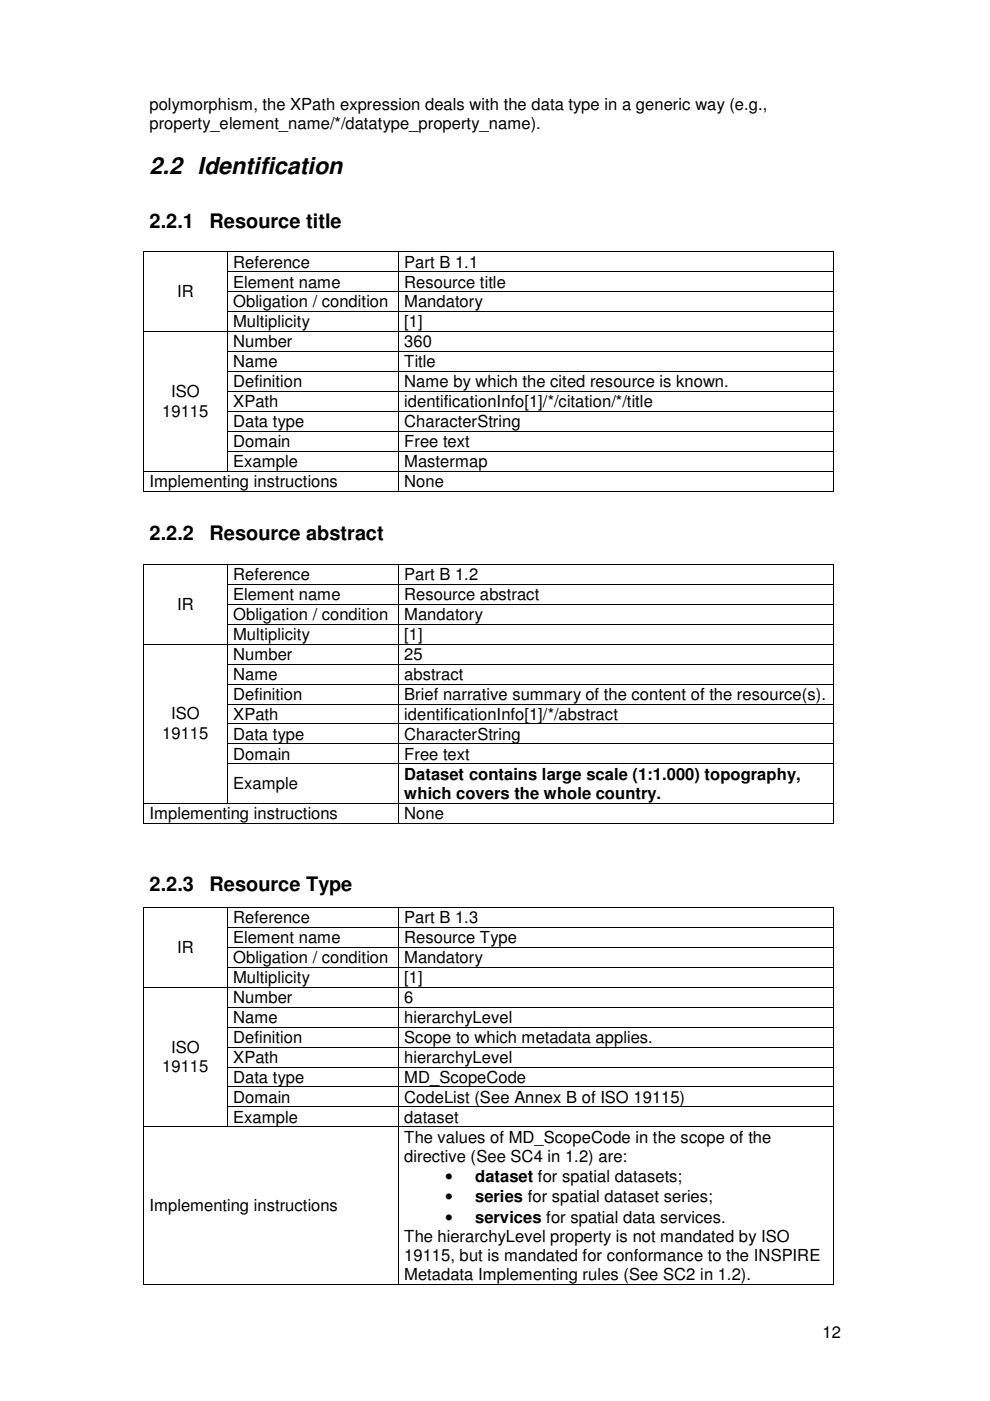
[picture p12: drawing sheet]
<svg xmlns="http://www.w3.org/2000/svg" width="210mm" height="297mm" viewBox="0 0 210 297" stroke-linecap="round" stroke-linejoin="round" font-family="sans-serif">
<defs><g id="words">
<text font-size="5" x="31.7" y="36.9">2.2 Identification</text>
<g font-size="4.2">
<text x="31.7" y="48.3">2.2.1</text>
<text x="44.4" y="48.3">Resource title</text>
<text x="31.7" y="114.5">2.2.2</text>
<text x="44.4" y="114.5">Resource abstract</text>
<text x="31.7" y="188.9">2.2.3</text>
<text x="44.4" y="188.9">Resource Type</text>
</g>
<g font-size="3.5">
<text x="31.7" y="23.2">polymorphism, the XPath expression deals with the data type in a generic way (e.g.,</text>
<text x="31.7" y="27.3">property_element_name/*/datatype_property_name).</text>
<text x="49.4" y="56.7">Reference</text>
<text x="85.7" y="56.7">Part B 1.1</text>
<text x="37.5" y="63">IR</text>
<text x="49.4" y="61">Element name</text>
<text x="49.4" y="65.2">Obligation / condition</text>
<text x="85.7" y="65.2">Mandatory</text>
<text x="85.7" y="61">Resource title</text>
<text x="49.4" y="69.4">Multiplicity</text>
<text x="85.7" y="69.4">[1]</text>
<text x="49.4" y="73.7">Number</text>
<text x="49.4" y="77.9">Name</text>
<text x="85.7" y="77.9">Title</text>
<text x="85.7" y="73.7">360</text>
<text x="49.4" y="82.1">Definition</text>
<text x="85.7" y="82.1">Name by which the cited resource is known.</text>
<text x="34.4" y="88.3">19115</text>
<text x="36.3" y="84.2">ISO</text>
<text x="49.4" y="86.4">XPath</text>
<text x="85.7" y="86.4">identificationInfo[1]/*/citation/*/title</text>
<text x="49.4" y="90.6">Data type</text>
<text x="49.4" y="94.8">Domain</text>
<text x="85.7" y="94.8">Free text</text>
<text x="85.7" y="90.6">CharacterString</text>
<text x="49.4" y="99.1">Example</text>
<text x="85.7" y="99.1">Mastermap</text>
<text x="31.7" y="103.3">Implementing instructions</text>
<text x="85.7" y="103.3">None</text>
<text x="49.4" y="123">Reference</text>
<text x="85.7" y="123">Part B 1.2</text>
<text x="37.5" y="129.2">IR</text>
<text x="49.4" y="127.2">Element name</text>
<text x="49.4" y="131.4">Obligation / condition</text>
<text x="85.7" y="131.4">Mandatory</text>
<text x="85.7" y="127.2">Resource abstract</text>
<text x="49.4" y="135.7">Multiplicity</text>
<text x="85.7" y="135.7">[1]</text>
<text x="49.4" y="139.9">Number</text>
<text x="85.7" y="139.9">25</text>
<text x="49.4" y="144.1">Name</text>
<text x="49.4" y="148.4">Definition</text>
<text x="85.7" y="148.4">Brief narrative summary of the content of the resource(s).</text>
<text x="85.7" y="144.1">abstract</text>
<text x="36.3" y="152.5">ISO</text>
<text x="49.4" y="152.6">XPath</text>
<text x="85.7" y="152.6">identificationInfo[1]/*/abstract</text>
<text x="34.4" y="156.6">19115</text>
<text x="49.4" y="156.8">Data type</text>
<text x="49.4" y="161.1">Domain</text>
<text x="85.7" y="161.1">Free text</text>
<text x="85.7" y="156.8">CharacterString</text>
<text x="49.4" y="167.3">Example</text>
<text x="85.7" y="165.3">Dataset contains large scale (1:1.000) topography,</text>
<text x="31.7" y="173.6">Implementing instructions</text>
<text x="85.7" y="169.3">which covers the whole country.</text>
<text x="85.7" y="173.6">None</text>
<text x="49.4" y="195.7">Reference</text>
<text x="85.7" y="195.7">Part B 1.3</text>
<text x="37.5" y="202">IR</text>
<text x="49.4" y="199.9">Element name</text>
<text x="85.7" y="199.9">Resource Type</text>
<text x="49.4" y="208.4">Multiplicity</text>
<text x="49.4" y="204.2">Obligation / condition</text>
<text x="85.7" y="204.2">Mandatory</text>
<text x="85.7" y="208.4">[1]</text>
<text x="49.4" y="212.6">Number</text>
<text x="85.7" y="212.6">6</text>
<text x="49.4" y="216.9">Name</text>
<text x="49.4" y="221.1">Definition</text>
<text x="85.7" y="221.1">Scope to which metadata applies.</text>
<text x="85.7" y="216.9">hierarchyLevel</text>
<text x="34.4" y="227.3">19115</text>
<text x="36.3" y="223.2">ISO</text>
<text x="49.4" y="225.3">XPath</text>
<text x="85.7" y="225.3">hierarchyLevel</text>
<text x="49.4" y="229.6">Data type</text>
<text x="49.4" y="233.8">Domain</text>
<text x="85.7" y="233.8">CodeList (See Annex B of ISO 19115)</text>
<text x="85.7" y="229.6">MD_ScopeCode</text>
<text x="49.4" y="238">Example</text>
<text x="85.7" y="238">dataset</text>
<text x="85.7" y="242.3">The values of MD_ScopeCode in the scope of the</text>
<text x="85.7" y="246.3">directive (See SC4 in 1.2) are:</text>
<text x="94.4" y="250.6">•</text>
<text x="100.8" y="250.6">dataset for spatial datasets;</text>
<text x="31.7" y="256.8">Implementing instructions</text>
<text x="94.4" y="254.9">•</text>
<text x="100.8" y="254.9">series for spatial dataset series;</text>
<text x="85.7" y="263.3">The hierarchyLevel property is not mandated by ISO</text>
<text x="94.4" y="259.2">•</text>
<text x="100.8" y="259.2">services for spatial data services.</text>
<text x="85.7" y="267.3">19115, but is mandated for conformance to the INSPIRE</text>
<text x="85.7" y="271.4">Metadata Implementing rules (See SC2 in 1.2).</text>
<text x="174.4" y="283.7">12</text>
</g>
</g></defs>
<g fill="#000">
<path d="M30.4 53.3h.2v.2h-.2zM30.4 57.5h.2v.2h-.2zM48.1 53.3h.2v.2h-.2zM48.1 57.5h.2v.2h-.2zM84.4 53.3h.2v.2h-.2zM84.4 57.5h.2v.2h-.2zM176.7 53.3h.2v.2h-.2zM176.7 57.5h.2v.2h-.2zM30.4 61.8h.2v.1h-.2zM30.4 66h.2v.2h-.2zM30.4 70.2h.2v.2h-.2zM30.4 74.5h.2v.1h-.2z"/>
<path d="M30.4 78.7h.2v.2h-.2zM48.1 61.8h.2v.1h-.2zM48.1 66h.2v.2h-.2zM48.1 70.2h.2v.2h-.2zM48.1 74.5h.2v.1h-.2zM48.1 78.7h.2v.2h-.2zM84.4 61.8h.2v.1h-.2zM84.4 66h.2v.2h-.2zM84.4 70.2h.2v.2h-.2zM84.4 74.5h.2v.1h-.2zM84.4 78.7h.2v.2h-.2zM176.7 61.8h.2v.1h-.2z"/>
<path d="M176.7 66h.2v.2h-.2zM176.7 70.2h.2v.2h-.2zM176.7 74.5h.2v.1h-.2zM176.7 78.7h.2v.2h-.2zM30.4 82.9h.2v.2h-.2zM30.4 87.2h.2v.1h-.2zM30.4 91.4h.2v.2h-.2zM30.4 95.6h.2v.2h-.2zM48.1 82.9h.2v.2h-.2zM48.1 87.2h.2v.1h-.2zM48.1 91.4h.2v.2h-.2zM48.1 95.6h.2v.2h-.2z"/>
<path d="M84.4 82.9h.2v.2h-.2zM84.4 87.2h.2v.1h-.2zM84.4 91.4h.2v.2h-.2zM84.4 95.6h.2v.2h-.2zM176.7 82.9h.2v.2h-.2zM176.7 87.2h.2v.1h-.2zM176.7 91.4h.2v.2h-.2zM176.7 95.6h.2v.2h-.2zM30.4 99.9h.2v.1h-.2zM30.4 104.1h.2v.2h-.2zM30.4 119.5h.2v.2h-.2zM48.1 99.9h.2v.1h-.2z"/>
<path d="M48.1 119.5h.2v.2h-.2zM84.4 99.9h.2v.1h-.2zM84.4 104.1h.2v.2h-.2zM84.4 119.5h.2v.2h-.2zM176.7 99.9h.2v.1h-.2zM176.7 104.1h.2v.2h-.2zM176.7 119.5h.2v.2h-.2zM30.4 123.8h.2v.2h-.2zM30.4 128h.2v.2h-.2zM30.4 132.2h.2v.2h-.2zM30.4 136.5h.2v.2h-.2zM48.1 123.8h.2v.2h-.2z"/>
<path d="M48.1 128h.2v.2h-.2zM48.1 132.2h.2v.2h-.2zM48.1 136.5h.2v.2h-.2zM84.4 123.8h.2v.2h-.2zM84.4 128h.2v.2h-.2zM84.4 132.2h.2v.2h-.2zM84.4 136.5h.2v.2h-.2zM176.7 123.8h.2v.2h-.2zM176.7 128h.2v.2h-.2zM176.7 132.2h.2v.2h-.2zM176.7 136.5h.2v.2h-.2zM30.4 140.7h.2v.2h-.2z"/>
<path d="M30.4 144.9h.2v.2h-.2zM30.4 149.2h.2v.2h-.2zM30.4 153.4h.2v.2h-.2zM30.4 157.6h.2v.2h-.2zM48.1 140.7h.2v.2h-.2zM48.1 144.9h.2v.2h-.2zM48.1 149.2h.2v.2h-.2zM48.1 153.4h.2v.2h-.2zM48.1 157.6h.2v.2h-.2zM84.4 140.7h.2v.2h-.2zM84.4 144.9h.2v.2h-.2zM84.4 149.2h.2v.2h-.2z"/>
<path d="M84.4 153.4h.2v.2h-.2zM84.4 157.6h.2v.2h-.2zM176.7 140.7h.2v.2h-.2zM176.7 144.9h.2v.2h-.2zM176.7 149.2h.2v.2h-.2zM176.7 153.4h.2v.2h-.2zM176.7 157.6h.2v.2h-.2zM30.4 161.9h.2v.2h-.2zM30.4 170.2h.2v.1h-.2zM30.4 174.4h.2v.2h-.2zM48.1 161.9h.2v.2h-.2zM48.1 170.2h.2v.1h-.2z"/>
<path d="M84.4 161.9h.2v.2h-.2zM84.4 170.2h.2v.1h-.2zM84.4 174.4h.2v.2h-.2zM176.7 161.9h.2v.2h-.2zM176.7 170.2h.2v.1h-.2zM176.7 174.4h.2v.2h-.2zM30.4 192.3h.2v.1h-.2zM30.4 196.5h.2v.2h-.2zM48.1 192.3h.2v.1h-.2zM48.1 196.5h.2v.2h-.2zM84.4 192.3h.2v.1h-.2zM84.4 196.5h.2v.2h-.2z"/>
<path d="M176.7 192.3h.2v.1h-.2zM176.7 196.5h.2v.2h-.2zM30.4 200.7h.2v.2h-.2zM30.4 205h.2v.1h-.2zM30.4 209.2h.2v.2h-.2zM30.4 213.4h.2v.2h-.2zM30.4 217.7h.2v.1h-.2zM48.1 200.7h.2v.2h-.2zM48.1 205h.2v.1h-.2zM48.1 209.2h.2v.2h-.2zM48.1 213.4h.2v.2h-.2zM48.1 217.7h.2v.1h-.2z"/>
<path d="M84.4 200.7h.2v.2h-.2zM84.4 205h.2v.1h-.2zM84.4 209.2h.2v.2h-.2zM84.4 213.4h.2v.2h-.2zM84.4 217.7h.2v.1h-.2zM176.7 200.7h.2v.2h-.2zM176.7 205h.2v.1h-.2zM176.7 209.2h.2v.2h-.2zM176.7 213.4h.2v.2h-.2zM176.7 217.7h.2v.1h-.2zM30.4 221.9h.2v.2h-.2zM30.4 226.1h.2v.2h-.2z"/>
<path d="M30.4 230.4h.2v.1h-.2zM30.4 234.6h.2v.2h-.2zM30.4 238.8h.2v.2h-.2zM48.1 221.9h.2v.2h-.2zM48.1 226.1h.2v.2h-.2zM48.1 230.4h.2v.1h-.2zM48.1 234.6h.2v.2h-.2zM48.1 238.8h.2v.2h-.2zM84.4 221.9h.2v.2h-.2zM84.4 226.1h.2v.2h-.2zM84.4 230.4h.2v.1h-.2zM84.4 234.6h.2v.2h-.2z"/>
<path d="M84.4 238.8h.2v.2h-.2zM176.7 221.9h.2v.2h-.2zM176.7 226.1h.2v.2h-.2zM176.7 230.4h.2v.1h-.2zM176.7 234.6h.2v.2h-.2zM176.7 238.8h.2v.2h-.2zM30.4 272.2h.2v.2h-.2zM84.4 272.2h.2v.2h-.2zM176.7 272.2h.2v.2h-.2z"/>
</g>
<g fill="none" stroke="#000" stroke-width=".21">
<path d="M30.5 53.5v4M30.5 57.7v4.1M30.6 53.4h17.5M48.2 53.5v4M48.2 57.7v4.1M48.3 53.4h36.1M48.3 57.6h36.1M84.5 53.5v4M84.5 57.7v4.1M84.6 53.4h92.1M84.6 57.6h92.1M176.8 53.5v4"/>
<path d="M176.8 57.7v4.1M30.5 61.9v4.1M30.5 66.2v4M30.5 70.4v4.1M30.5 74.6v4.1M30.5 78.9v4M30.6 70.3h17.5M48.2 61.9v4.1M48.2 66.2v4M48.2 70.4v4.1M48.2 74.6v4.1M48.2 78.9v4"/>
<path d="M48.3 61.8h36.1M48.3 66.1h36.1M48.3 70.3h36.1M48.3 74.5h36.1M48.3 78.8h36.1M84.5 61.9v4.1M84.5 66.2v4M84.5 70.4v4.1M84.5 74.6v4.1M84.5 78.9v4M84.6 61.8h92.1M84.6 66.1h92.1"/>
<path d="M84.6 70.3h92.1M84.6 74.5h92.1M84.6 78.8h92.1M176.8 61.9v4.1M176.8 66.2v4M176.8 70.4v4.1M176.8 74.6v4.1M176.8 78.9v4M30.5 83.1v4.1M30.5 87.3v4.1M30.5 91.6v4M30.5 95.8v4.1"/>
<path d="M30.6 99.9h17.5M48.2 83.1v4.1M48.2 87.3v4.1M48.2 91.6v4M48.2 95.8v4.1M48.3 83h36.1M48.3 87.2h36.1M48.3 91.5h36.1M48.3 95.7h36.1M48.3 99.9h36.1M84.5 83.1v4.1M84.5 87.3v4.1"/>
<path d="M84.5 91.6v4M84.5 95.8v4.1M84.6 83h92.1M84.6 87.2h92.1M84.6 91.5h92.1M84.6 95.7h92.1M84.6 99.9h92.1M176.8 83.1v4.1M176.8 87.3v4.1M176.8 91.6v4M176.8 95.8v4.1M30.5 100v4.1"/>
<path d="M30.5 119.7v4.1M30.6 104.2h53.8M30.6 119.6h17.5M48.2 119.7v4.1M48.3 119.6h36.1M84.5 100v4.1M84.5 119.7v4.1M84.6 104.2h92.1M84.6 119.6h92.1M176.8 100v4.1M176.8 119.7v4.1M30.5 124v4"/>
<path d="M30.5 128.2v4M30.5 132.4v4.1M30.5 136.7v4M30.6 136.6h17.5M48.2 124v4M48.2 128.2v4M48.2 132.4v4.1M48.2 136.7v4M48.3 123.9h36.1M48.3 128.1h36.1M48.3 132.3h36.1M48.3 136.6h36.1"/>
<path d="M84.5 124v4M84.5 128.2v4M84.5 132.4v4.1M84.5 136.7v4M84.6 123.9h92.1M84.6 128.1h92.1M84.6 132.3h92.1M84.6 136.6h92.1M176.8 124v4M176.8 128.2v4M176.8 132.4v4.1M176.8 136.7v4"/>
<path d="M30.5 140.9v4M30.5 145.1v4.1M30.5 149.4v4M30.5 153.6v4M30.5 157.8v4.1M48.2 140.9v4M48.2 145.1v4.1M48.2 149.4v4M48.2 153.6v4M48.2 157.8v4.1M48.3 140.8h36.1M48.3 145h36.1"/>
<path d="M48.3 149.3h36.1M48.3 153.5h36.1M48.3 157.7h36.1M84.5 140.9v4M84.5 145.1v4.1M84.5 149.4v4M84.5 153.6v4M84.5 157.8v4.1M84.6 140.8h92.1M84.6 145h92.1M84.6 149.3h92.1M84.6 153.5h92.1"/>
<path d="M84.6 157.7h92.1M176.8 140.9v4M176.8 145.1v4.1M176.8 149.4v4M176.8 153.6v4M176.8 157.8v4.1M30.5 162.1v8.1M30.5 170.3v4.1M30.6 170.3h17.5M30.6 174.5h53.8M48.2 162.1v8.1M48.3 162h36.1"/>
<path d="M48.3 170.3h36.1M84.5 162.1v8.1M84.5 170.3v4.1M84.6 162h92.1M84.6 170.3h92.1M84.6 174.5h92.1M176.8 162.1v8.1M176.8 170.3v4.1M30.5 192.4v4.1M30.5 196.7v4M30.6 192.4h17.5M48.2 192.4v4.1"/>
<path d="M48.2 196.7v4M48.3 192.4h36.1M48.3 196.6h36.1M84.5 192.4v4.1M84.5 196.7v4M84.6 192.4h92.1M84.6 196.6h92.1M176.8 192.4v4.1M176.8 196.7v4M30.5 200.9v4.1M30.5 205.1v4.1M30.5 209.4v4"/>
<path d="M30.5 213.6v4.1M30.5 217.8v4.1M30.6 209.3h17.5M48.2 200.9v4.1M48.2 205.1v4.1M48.2 209.4v4M48.2 213.6v4.1M48.2 217.8v4.1M48.3 200.8h36.1M48.3 205.1h36.1M48.3 209.3h36.1M48.3 213.5h36.1"/>
<path d="M48.3 217.8h36.1M84.5 200.9v4.1M84.5 205.1v4.1M84.5 209.4v4M84.5 213.6v4.1M84.5 217.8v4.1M84.6 200.8h92.1M84.6 205.1h92.1M84.6 209.3h92.1M84.6 213.5h92.1M84.6 217.8h92.1M176.8 200.9v4.1"/>
<path d="M176.8 205.1v4.1M176.8 209.4v4M176.8 213.6v4.1M176.8 217.8v4.1M30.5 222.1v4M30.5 226.3v4.1M30.5 230.5v4.1M30.5 234.8v4M30.5 239v33.2M30.6 238.9h17.5M48.2 222.1v4M48.2 226.3v4.1"/>
<path d="M48.2 230.5v4.1M48.2 234.8v4M48.3 222h36.1M48.3 226.2h36.1M48.3 230.5h36.1M48.3 234.7h36.1M48.3 238.9h36.1M84.5 222.1v4M84.5 226.3v4.1M84.5 230.5v4.1M84.5 234.8v4M84.5 239v33.2"/>
<path d="M84.6 222h92.1M84.6 226.2h92.1M84.6 230.5h92.1M84.6 234.7h92.1M84.6 238.9h92.1M176.8 222.1v4M176.8 226.3v4.1M176.8 230.5v4.1M176.8 234.8v4M176.8 239v33.2M30.6 272.3h53.8M84.6 272.3h92.1"/>
</g>
<use href="#words"/>
</svg>
